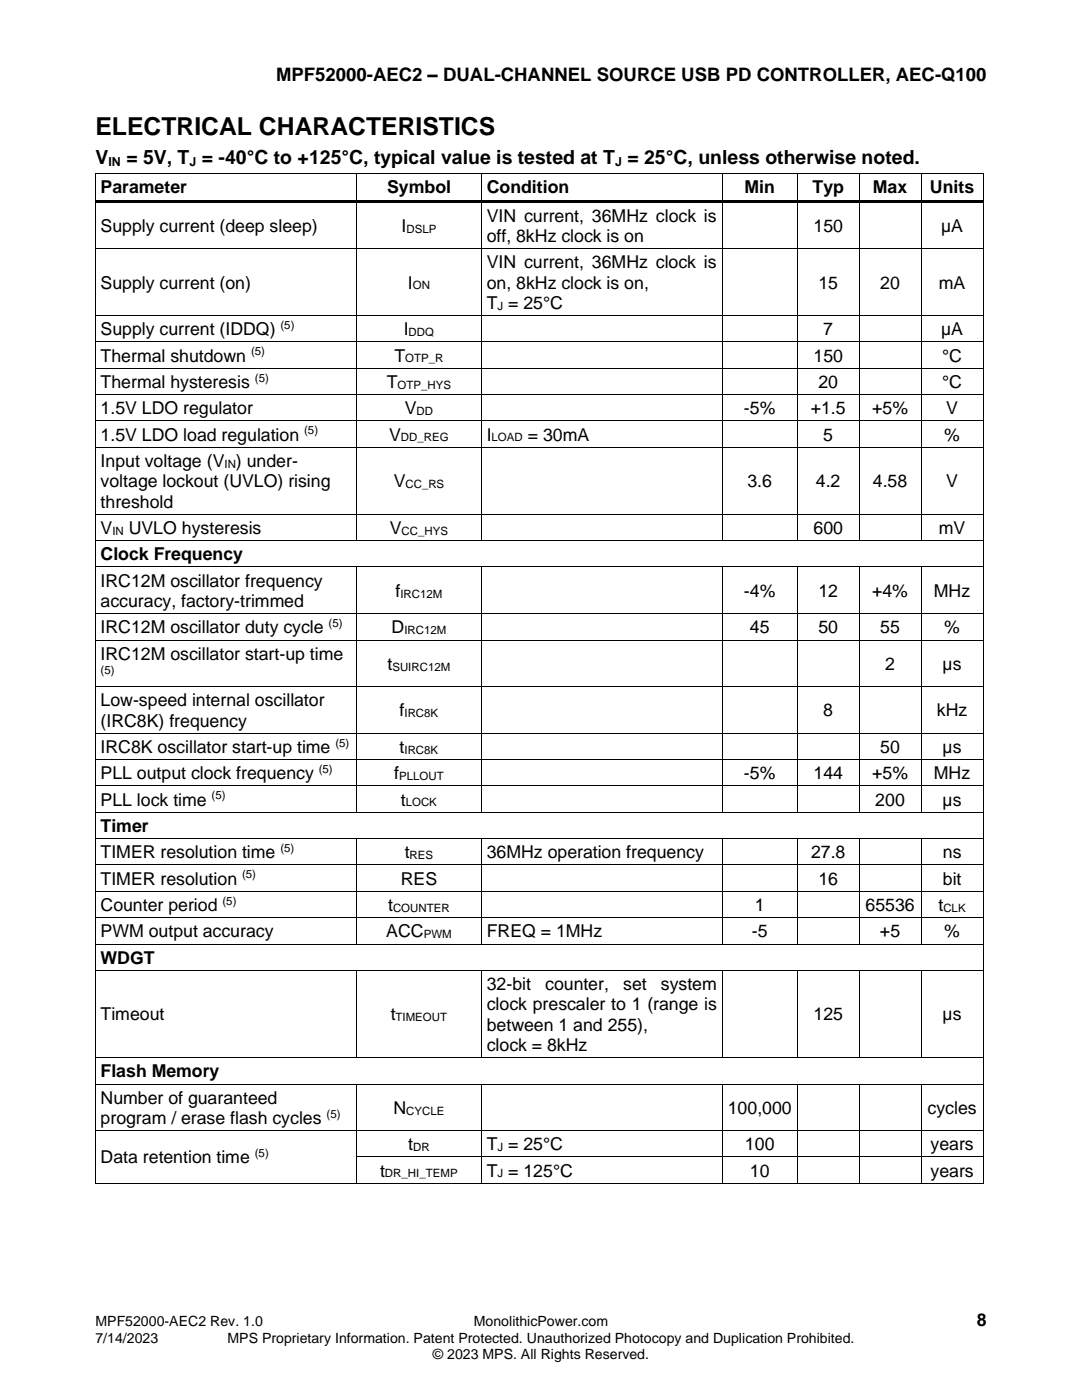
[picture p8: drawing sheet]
<svg xmlns="http://www.w3.org/2000/svg" width="216mm" height="279mm" viewBox="0 0 216 279" stroke-linecap="round" stroke-linejoin="round" font-family="sans-serif">
<defs><g id="words">
<text font-size="4.9" x="19" y="27">ELECTRICAL CHARACTERISTICS</text>
<g font-size="3.9">
<text x="19" y="32.7">V</text>
<text x="25.2" y="32.7">= 5V, T = -40°C to +125°C, typical value is tested at T = 25°C, unless otherwise noted.</text>
</g>
<text font-size="3.7" x="55.1" y="16.2">MPF52000-AEC2 – DUAL-CHANNEL SOURCE USB PD CONTROLLER, AEC-Q100</text>
<g font-size="3.5">
<text x="20.1" y="38.6">Parameter</text>
<text x="77.2" y="38.6">Symbol</text>
<text x="97.1" y="38.6">Condition</text>
<text x="148.5" y="38.6">Min</text>
<text x="162.1" y="38.6">Typ</text>
<text x="174.2" y="38.6">Max</text>
<text x="185.6" y="38.6">Units</text>
<text x="20.1" y="46.3">Supply current (deep sleep)</text>
<text x="80.1" y="46.3">I</text>
<text x="97.1" y="44.2">VIN current, 36MHz clock is</text>
<text x="162.3" y="46.3">150</text>
<text x="187.8" y="46.3">µA</text>
<text x="97.1" y="48.3">off, 8kHz clock is on</text>
<text x="97.1" y="53.5">VIN current, 36MHz clock is</text>
<text x="20.1" y="57.6">Supply current (on)</text>
<text x="81.4" y="57.6">I</text>
<text x="97.1" y="57.6">on, 8kHz clock is on,</text>
<text x="163.3" y="57.6">15</text>
<text x="175.7" y="57.6">20</text>
<text x="187.3" y="57.6">mA</text>
<text x="97.1" y="61.6">T = 25°C</text>
<text x="20.1" y="66.9">Supply current (IDDQ)</text>
<text x="80.6" y="66.9">I</text>
<text x="164.3" y="66.9">7</text>
<text x="187.8" y="66.9">µA</text>
<text x="20.1" y="72.2">Thermal shutdown</text>
<text x="20.1" y="77.4">Thermal hysteresis</text>
<text x="77.2" y="77.4">T</text>
<text x="78.7" y="72.2">T</text>
<text x="162.3" y="72.2">150</text>
<text x="163.3" y="77.4">20</text>
<text x="188" y="72.2">°C</text>
<text x="188" y="77.4">°C</text>
<text x="20.1" y="82.7">1.5V LDO regulator</text>
<text x="80.8" y="82.7">V</text>
<text x="148.5" y="82.7">-5%</text>
<text x="161.8" y="82.7">+1.5</text>
<text x="174" y="82.7">+5%</text>
<text x="188.8" y="82.7">V</text>
<text x="20.1" y="87.9">1.5V LDO load regulation</text>
<text x="77.6" y="87.9">V</text>
<text x="97.1" y="87.9">I</text>
<text x="105.3" y="87.9">= 30mA</text>
<text x="164.3" y="87.9">5</text>
<text x="188.4" y="87.9">%</text>
<text x="20.1" y="93.2">Input voltage (V ) under-</text>
<text x="20.1" y="97.2">voltage lockout (UVLO) rising</text>
<text x="20.1" y="101.3">threshold</text>
<text x="78.6" y="97.2">V</text>
<text x="149.1" y="97.2">3.6</text>
<text x="162.8" y="97.2">4.2</text>
<text x="174.2" y="97.2">4.58</text>
<text x="188.8" y="97.2">V</text>
<text x="20.1" y="106.6">V</text>
<text x="25.7" y="106.6">UVLO hysteresis</text>
<text x="77.8" y="106.6">V</text>
<text x="162.3" y="106.6">600</text>
<text x="187.3" y="106.6">mV</text>
<text x="20.1" y="111.8">Clock Frequency</text>
<text x="20.1" y="117.1">IRC12M oscillator frequency</text>
<text x="78.9" y="119.1">f</text>
<text x="148.5" y="119.1">-4%</text>
<text x="163.3" y="119.1">12</text>
<text x="174" y="119.1">+4%</text>
<text x="186.3" y="119.1">MHz</text>
<text x="20.1" y="121.1">accuracy, factory-trimmed</text>
<text x="20.1" y="126.4">IRC12M oscillator duty cycle</text>
<text x="20.1" y="131.6">IRC12M oscillator start-up time</text>
<text x="78.1" y="126.4">D</text>
<text x="149.6" y="126.4">45</text>
<text x="163.3" y="126.4">50</text>
<text x="175.7" y="126.4">55</text>
<text x="188.4" y="126.4">%</text>
<text x="77.3" y="133.7">t</text>
<text x="176.6" y="133.7">2</text>
<text x="188.1" y="133.7">µs</text>
<text x="20.1" y="141">Low-speed internal oscillator</text>
<text x="79.7" y="143">f</text>
<text x="164.3" y="143">8</text>
<text x="186.9" y="143">kHz</text>
<text x="20.1" y="145">(IRC8K) frequency</text>
<text x="20.1" y="150.3">IRC8K oscillator start-up time</text>
<text x="20.1" y="155.5">PLL output clock frequency</text>
<text x="78.7" y="155.5">f</text>
<text x="79.7" y="150.3">t</text>
<text x="148.5" y="155.5">-5%</text>
<text x="162.3" y="155.5">144</text>
<text x="174" y="155.5">+5%</text>
<text x="175.7" y="150.3">50</text>
<text x="186.3" y="155.5">MHz</text>
<text x="188.1" y="150.3">µs</text>
<text x="20.1" y="160.8">PLL lock time</text>
<text x="80" y="160.8">t</text>
<text x="174.7" y="160.8">200</text>
<text x="188.1" y="160.8">µs</text>
<text x="20.1" y="166">Timer</text>
<text x="20.1" y="171.3">TIMER resolution time</text>
<text x="80.8" y="171.3">t</text>
<text x="97.1" y="171.3">36MHz operation frequency</text>
<text x="161.8" y="171.3">27.8</text>
<text x="188.1" y="171.3">ns</text>
<text x="20.1" y="176.5">TIMER resolution</text>
<text x="80" y="176.5">RES</text>
<text x="163.3" y="176.5">16</text>
<text x="188.1" y="176.5">bit</text>
<text x="20.1" y="181.8">Counter period</text>
<text x="77.5" y="181.8">t</text>
<text x="150.6" y="181.8">1</text>
<text x="172.7" y="181.8">65536</text>
<text x="187.3" y="181.8">t</text>
<text x="20.1" y="187.1">PWM output accuracy</text>
<text x="77.1" y="187.1">ACC</text>
<text x="97.1" y="187.1">FREQ = 1MHz</text>
<text x="150" y="187.1">-5</text>
<text x="175.6" y="187.1">+5</text>
<text x="188.4" y="187.1">%</text>
<text x="20.1" y="192.3">WDGT</text>
<text x="97.1" y="197.6">32-bit</text>
<text x="108.8" y="197.6">counter,</text>
<text x="124.3" y="197.6">set</text>
<text x="131.9" y="197.6">system</text>
<text x="20.1" y="203.7">Timeout</text>
<text x="78" y="203.7">t</text>
<text x="97.1" y="201.6">clock prescaler to 1 (range is</text>
<text x="162.3" y="203.7">125</text>
<text x="188.1" y="203.7">µs</text>
<text x="97.1" y="205.7">between 1 and 255),</text>
<text x="97.1" y="209.8">clock = 8kHz</text>
<text x="20.1" y="215">Flash Memory</text>
<text x="20.1" y="220.3">Number of guaranteed</text>
<text x="20.1" y="224.3">program / erase flash cycles</text>
<text x="78.5" y="222.3">N</text>
<text x="145.2" y="222.3">100,000</text>
<text x="185.1" y="222.3">cycles</text>
<text x="20.1" y="232.2">Data retention time</text>
<text x="81.5" y="229.6">t</text>
<text x="97.1" y="229.6">T = 25°C</text>
<text x="148.6" y="229.6">100</text>
<text x="185.7" y="229.6">years</text>
<text x="75.8" y="234.8">t</text>
<text x="97.1" y="234.8">T = 125°C</text>
<text x="149.6" y="234.8">10</text>
<text x="185.7" y="234.8">years</text>
<text x="194.9" y="264.6">8</text>
</g>
<g font-size="2.8">
<text x="19" y="264.6">MPF52000-AEC2 Rev. 1.0</text>
<text x="19" y="267.9">7/14/2023</text>
<text x="45.4" y="267.9">MPS Proprietary Information. Patent Protected. Unauthorized Photocopy and Duplication Prohibited.</text>
<text x="94.6" y="264.6">MonolithicPower.com</text>
<text x="86.4" y="271.2">© 2023 MPS. All Rights Reserved.</text>
</g>
<g font-size="2.5">
<text x="21.6" y="33.1">IN</text>
<text x="37.8" y="33.1">J</text>
<text x="122.7" y="33.1">J</text>
</g>
<g font-size="2.3">
<text x="81.1" y="46.4">DSLP</text>
<text x="82.4" y="57.8">ON</text>
<text x="56" y="65.7">(5)</text>
<text x="99.3" y="61.8">J</text>
<text x="50.1" y="70.9">(5)</text>
<text x="81.5" y="67.1">DDQ</text>
<text x="50.9" y="76.2">(5)</text>
<text x="79.3" y="77.6">OTP_HYS</text>
<text x="80.9" y="72.3">OTP_R</text>
<text x="83.1" y="82.9">DD</text>
<text x="60.7" y="86.7">(5)</text>
<text x="80" y="88.1">DD_REG</text>
<text x="98.1" y="88.1">LOAD</text>
<text x="44.8" y="93.4">IN</text>
<text x="80.9" y="97.4">CC_RS</text>
<text x="22.4" y="106.7">IN</text>
<text x="80.1" y="106.7">CC_HYS</text>
<text x="79.9" y="119.3">IRC12M</text>
<text x="65.6" y="125.1">(5)</text>
<text x="80.7" y="126.5">IRC12M</text>
<text x="20.1" y="134.5">(5)</text>
<text x="78.3" y="133.8">SUIRC12M</text>
<text x="80.7" y="143.2">IRC8K</text>
<text x="66.9" y="149">(5)</text>
<text x="63.6" y="154.3">(5)</text>
<text x="79.6" y="155.7">PLLOUT</text>
<text x="80.7" y="150.4">IRC8K</text>
<text x="42.2" y="159.5">(5)</text>
<text x="81" y="160.9">LOCK</text>
<text x="56" y="170.1">(5)</text>
<text x="81.7" y="171.5">RES</text>
<text x="48.3" y="175.3">(5)</text>
<text x="44.4" y="180.6">(5)</text>
<text x="78.4" y="182">COUNTER</text>
<text x="188.2" y="182">CLK</text>
<text x="84.5" y="187.2">PWM</text>
<text x="78.9" y="203.8">TIMEOUT</text>
<text x="65.2" y="223.1">(5)</text>
<text x="81.1" y="222.5">CYCLE</text>
<text x="50.8" y="231">(5)</text>
<text x="82.4" y="229.7">DR</text>
<text x="99.3" y="229.7">J</text>
<text x="76.8" y="235">DR_HI_TEMP</text>
<text x="99.3" y="235">J</text>
</g>
</g></defs>
<g fill="#000">
<path d="M19 34.6h.1v.7h-.1z" fill-rule="evenodd"/>
<path d="M19 34.6h.1v.2h-.1z" fill-rule="evenodd"/>
<path d="M71.1 34.8h.1v.5h-.1z" fill-rule="evenodd"/>
<path d="M71.1 34.6h.1v.2h-.1z" fill-rule="evenodd"/>
<path d="M96 34.8h.2v.5h-.2z" fill-rule="evenodd"/>
<path d="M96 34.6h.2v.2h-.2z" fill-rule="evenodd"/>
<path d="M144 34.8h.2v.5h-.2z" fill-rule="evenodd"/>
<path d="M144 34.6h.2v.2h-.2z" fill-rule="evenodd"/>
<path d="M159 34.8h.2v.5h-.2z" fill-rule="evenodd"/>
<path d="M159 34.6h.2v.2h-.2z" fill-rule="evenodd"/>
<path d="M171.4 34.8h.1v.5h-.1z" fill-rule="evenodd"/>
<path d="M171.4 34.6h.1v.2h-.1z" fill-rule="evenodd"/>
<path d="M183.7 34.8h.2v.5h-.2z" fill-rule="evenodd"/>
<path d="M183.7 34.6h.2v.2h-.2z" fill-rule="evenodd"/>
<path d="M196.1 34.6h.2v.7h-.2z" fill-rule="evenodd"/>
<path d="M196.1 34.6h.2v.2h-.2z" fill-rule="evenodd"/>
<path d="M19 39.9h.1v1h-.1z" fill-rule="evenodd"/>
<path d="M19 49.5h.1v.7h-.1z" fill-rule="evenodd"/>
<path d="M19.1 39.9h52v.5h-52z" fill-rule="evenodd"/>
<path d="M71.1 40.4h.1v.5h-.1z" fill-rule="evenodd"/>
<path d="M71.1 39.9h.5v.5h-.5z" fill-rule="evenodd"/>
<path d="M71.1 49.5h.1v.7h-.1z" fill-rule="evenodd"/>
<path d="M71.6 39.9h24.4v.5h-24.4z" fill-rule="evenodd"/>
<path d="M96 40.4h.2v.5h-.2z" fill-rule="evenodd"/>
<path d="M96 39.9h.5v.5h-.5z" fill-rule="evenodd"/>
<path d="M96 49.5h.2v.7h-.2z" fill-rule="evenodd"/>
<path d="M96.5 39.9h47.5v.5h-47.5z" fill-rule="evenodd"/>
<path d="M144 40.4h.2v.5h-.2z" fill-rule="evenodd"/>
<path d="M144 39.9h.5v.5h-.5z" fill-rule="evenodd"/>
<path d="M144 49.5h.2v.7h-.2z" fill-rule="evenodd"/>
<path d="M144.5 39.9h14.5v.5h-14.5z" fill-rule="evenodd"/>
<path d="M159 40.4h.2v.5h-.2z" fill-rule="evenodd"/>
<path d="M159 39.9h.5v.5h-.5z" fill-rule="evenodd"/>
<path d="M159 49.5h.2v.7h-.2z" fill-rule="evenodd"/>
<path d="M159.5 39.9h11.9v.5h-11.9z" fill-rule="evenodd"/>
<path d="M171.4 40.4h.1v.5h-.1z" fill-rule="evenodd"/>
<path d="M171.4 39.9h.5v.5h-.5z" fill-rule="evenodd"/>
<path d="M171.4 49.5h.1v.7h-.1z" fill-rule="evenodd"/>
<path d="M171.9 39.9h11.8v.5h-11.8z" fill-rule="evenodd"/>
<path d="M183.7 40.4h.2v.5h-.2z" fill-rule="evenodd"/>
<path d="M183.7 39.9h.5v.5h-.5z" fill-rule="evenodd"/>
<path d="M183.7 49.5h.2v.7h-.2z" fill-rule="evenodd"/>
<path d="M184.2 39.9h11.9v.5h-11.9z" fill-rule="evenodd"/>
<path d="M196.1 39.9h.2v1h-.2z" fill-rule="evenodd"/>
<path d="M196.1 49.5h.2v.7h-.2z" fill-rule="evenodd"/>
<path d="M19 62.9h.1v.7h-.1z" fill-rule="evenodd"/>
<path d="M19 68.2h.1v.7h-.1z" fill-rule="evenodd"/>
<path d="M19 73.4h.1v.7h-.1z" fill-rule="evenodd"/>
<path d="M19 78.7h.1v.7h-.1z" fill-rule="evenodd"/>
<path d="M71.1 62.9h.1v.7h-.1z" fill-rule="evenodd"/>
<path d="M71.1 68.2h.1v.7h-.1z" fill-rule="evenodd"/>
<path d="M71.1 73.4h.1v.7h-.1z" fill-rule="evenodd"/>
<path d="M71.1 78.7h.1v.7h-.1z" fill-rule="evenodd"/>
<path d="M96 62.9h.2v.7h-.2z" fill-rule="evenodd"/>
<path d="M96 68.2h.2v.7h-.2z" fill-rule="evenodd"/>
<path d="M96 73.4h.2v.7h-.2z" fill-rule="evenodd"/>
<path d="M96 78.7h.2v.7h-.2z" fill-rule="evenodd"/>
<path d="M144 62.9h.2v.7h-.2z" fill-rule="evenodd"/>
<path d="M144 68.2h.2v.7h-.2z" fill-rule="evenodd"/>
<path d="M144 73.4h.2v.7h-.2z" fill-rule="evenodd"/>
<path d="M144 78.7h.2v.7h-.2z" fill-rule="evenodd"/>
<path d="M159 62.9h.2v.7h-.2z" fill-rule="evenodd"/>
<path d="M159 68.2h.2v.7h-.2z" fill-rule="evenodd"/>
<path d="M159 73.4h.2v.7h-.2z" fill-rule="evenodd"/>
<path d="M159 78.7h.2v.7h-.2z" fill-rule="evenodd"/>
<path d="M171.4 62.9h.1v.7h-.1z" fill-rule="evenodd"/>
<path d="M171.4 68.2h.1v.7h-.1z" fill-rule="evenodd"/>
<path d="M171.4 73.4h.1v.7h-.1z" fill-rule="evenodd"/>
<path d="M171.4 78.7h.1v.7h-.1z" fill-rule="evenodd"/>
<path d="M183.7 62.9h.2v.7h-.2z" fill-rule="evenodd"/>
<path d="M183.7 68.2h.2v.7h-.2z" fill-rule="evenodd"/>
<path d="M183.7 73.4h.2v.7h-.2z" fill-rule="evenodd"/>
<path d="M183.7 78.7h.2v.7h-.2z" fill-rule="evenodd"/>
<path d="M196.1 62.9h.2v.7h-.2z" fill-rule="evenodd"/>
<path d="M196.1 68.2h.2v.7h-.2z" fill-rule="evenodd"/>
<path d="M196.1 73.4h.2v.7h-.2z" fill-rule="evenodd"/>
<path d="M196.1 78.7h.2v.7h-.2z" fill-rule="evenodd"/>
<path d="M19 83.9h.1v.7h-.1z" fill-rule="evenodd"/>
<path d="M19 89.2h.1v.7h-.1z" fill-rule="evenodd"/>
<path d="M71.1 83.9h.1v.7h-.1z" fill-rule="evenodd"/>
<path d="M71.1 89.2h.1v.7h-.1z" fill-rule="evenodd"/>
<path d="M96 83.9h.2v.7h-.2z" fill-rule="evenodd"/>
<path d="M96 89.2h.2v.7h-.2z" fill-rule="evenodd"/>
<path d="M144 83.9h.2v.7h-.2z" fill-rule="evenodd"/>
<path d="M144 89.2h.2v.7h-.2z" fill-rule="evenodd"/>
<path d="M159 83.9h.2v.7h-.2z" fill-rule="evenodd"/>
<path d="M159 89.2h.2v.7h-.2z" fill-rule="evenodd"/>
<path d="M171.4 83.9h.1v.7h-.1z" fill-rule="evenodd"/>
<path d="M171.4 89.2h.1v.7h-.1z" fill-rule="evenodd"/>
<path d="M183.7 83.9h.2v.7h-.2z" fill-rule="evenodd"/>
<path d="M183.7 89.2h.2v.7h-.2z" fill-rule="evenodd"/>
<path d="M196.1 83.9h.2v.7h-.2z" fill-rule="evenodd"/>
<path d="M196.1 89.2h.2v.7h-.2z" fill-rule="evenodd"/>
<path d="M19 102.6h.1v.7h-.1z" fill-rule="evenodd"/>
<path d="M19 107.8h.1v.7h-.1z" fill-rule="evenodd"/>
<path d="M19 113.1h.1v.7h-.1z" fill-rule="evenodd"/>
<path d="M71.1 102.6h.1v.7h-.1z" fill-rule="evenodd"/>
<path d="M71.1 107.8h.1v.2h-.1z" fill-rule="evenodd"/>
<path d="M71.1 113.2h.1v.6h-.1z" fill-rule="evenodd"/>
<path d="M71.1 113.1h.1v.1h-.1z" fill-rule="evenodd"/>
<path d="M96 102.6h.2v.7h-.2z" fill-rule="evenodd"/>
<path d="M96 107.8h.2v.2h-.2z" fill-rule="evenodd"/>
<path d="M96 113.2h.2v.6h-.2z" fill-rule="evenodd"/>
<path d="M96 113.1h.2v.1h-.2z" fill-rule="evenodd"/>
<path d="M144 102.6h.2v.7h-.2z" fill-rule="evenodd"/>
<path d="M144 107.8h.2v.2h-.2z" fill-rule="evenodd"/>
<path d="M144 113.2h.2v.6h-.2z" fill-rule="evenodd"/>
<path d="M144 113.1h.2v.1h-.2z" fill-rule="evenodd"/>
<path d="M159 102.6h.2v.7h-.2z" fill-rule="evenodd"/>
<path d="M159 107.8h.2v.2h-.2z" fill-rule="evenodd"/>
<path d="M159 113.2h.2v.6h-.2z" fill-rule="evenodd"/>
<path d="M159 113.1h.2v.1h-.2z" fill-rule="evenodd"/>
<path d="M171.4 102.6h.1v.7h-.1z" fill-rule="evenodd"/>
<path d="M171.4 107.8h.1v.2h-.1z" fill-rule="evenodd"/>
<path d="M171.4 113.2h.1v.6h-.1z" fill-rule="evenodd"/>
<path d="M171.4 113.1h.1v.1h-.1z" fill-rule="evenodd"/>
<path d="M183.7 102.6h.2v.7h-.2z" fill-rule="evenodd"/>
<path d="M183.7 107.8h.2v.2h-.2z" fill-rule="evenodd"/>
<path d="M183.7 113.2h.2v.6h-.2z" fill-rule="evenodd"/>
<path d="M183.7 113.1h.2v.1h-.2z" fill-rule="evenodd"/>
<path d="M196.1 102.6h.2v.7h-.2z" fill-rule="evenodd"/>
<path d="M196.1 107.8h.2v.7h-.2z" fill-rule="evenodd"/>
<path d="M196.1 113.1h.2v.7h-.2z" fill-rule="evenodd"/>
<path d="M19 122.4h.1v.7h-.1z" fill-rule="evenodd"/>
<path d="M19 127.6h.1v.7h-.1z" fill-rule="evenodd"/>
<path d="M19 137h.1v.7h-.1z" fill-rule="evenodd"/>
<path d="M71.1 122.4h.1v.7h-.1z" fill-rule="evenodd"/>
<path d="M71.1 127.6h.1v.7h-.1z" fill-rule="evenodd"/>
<path d="M71.1 137h.1v.7h-.1z" fill-rule="evenodd"/>
<path d="M96 122.4h.2v.7h-.2z" fill-rule="evenodd"/>
<path d="M96 127.6h.2v.7h-.2z" fill-rule="evenodd"/>
<path d="M96 137h.2v.7h-.2z" fill-rule="evenodd"/>
<path d="M144 122.4h.2v.7h-.2z" fill-rule="evenodd"/>
<path d="M144 127.6h.2v.7h-.2z" fill-rule="evenodd"/>
<path d="M144 137h.2v.7h-.2z" fill-rule="evenodd"/>
<path d="M159 122.4h.2v.7h-.2z" fill-rule="evenodd"/>
<path d="M159 127.6h.2v.7h-.2z" fill-rule="evenodd"/>
<path d="M159 137h.2v.7h-.2z" fill-rule="evenodd"/>
<path d="M171.4 122.4h.1v.7h-.1z" fill-rule="evenodd"/>
<path d="M171.4 127.6h.1v.7h-.1z" fill-rule="evenodd"/>
<path d="M171.4 137h.1v.7h-.1z" fill-rule="evenodd"/>
<path d="M183.7 122.4h.2v.7h-.2z" fill-rule="evenodd"/>
<path d="M183.7 127.6h.2v.7h-.2z" fill-rule="evenodd"/>
<path d="M183.7 137h.2v.7h-.2z" fill-rule="evenodd"/>
<path d="M196.1 122.4h.2v.7h-.2z" fill-rule="evenodd"/>
<path d="M196.1 127.6h.2v.7h-.2z" fill-rule="evenodd"/>
<path d="M196.1 137h.2v.7h-.2z" fill-rule="evenodd"/>
<path d="M19 146.3h.1v.7h-.1z" fill-rule="evenodd"/>
<path d="M19 151.5h.1v.7h-.1z" fill-rule="evenodd"/>
<path d="M19 156.8h.1v.7h-.1z" fill-rule="evenodd"/>
<path d="M71.1 146.3h.1v.7h-.1z" fill-rule="evenodd"/>
<path d="M71.1 151.5h.1v.7h-.1z" fill-rule="evenodd"/>
<path d="M71.1 156.8h.1v.7h-.1z" fill-rule="evenodd"/>
<path d="M96 146.3h.2v.7h-.2z" fill-rule="evenodd"/>
<path d="M96 151.5h.2v.7h-.2z" fill-rule="evenodd"/>
<path d="M96 156.8h.2v.7h-.2z" fill-rule="evenodd"/>
<path d="M144 146.3h.2v.7h-.2z" fill-rule="evenodd"/>
<path d="M144 151.5h.2v.7h-.2z" fill-rule="evenodd"/>
<path d="M144 156.8h.2v.7h-.2z" fill-rule="evenodd"/>
<path d="M159 146.3h.2v.7h-.2z" fill-rule="evenodd"/>
<path d="M159 151.5h.2v.7h-.2z" fill-rule="evenodd"/>
<path d="M159 156.8h.2v.7h-.2z" fill-rule="evenodd"/>
<path d="M171.4 146.3h.1v.7h-.1z" fill-rule="evenodd"/>
<path d="M171.4 151.5h.1v.7h-.1z" fill-rule="evenodd"/>
<path d="M171.4 156.8h.1v.7h-.1z" fill-rule="evenodd"/>
<path d="M183.7 146.3h.2v.7h-.2z" fill-rule="evenodd"/>
<path d="M183.7 151.5h.2v.7h-.2z" fill-rule="evenodd"/>
<path d="M183.7 156.8h.2v.7h-.2z" fill-rule="evenodd"/>
<path d="M196.1 146.3h.2v.7h-.2z" fill-rule="evenodd"/>
<path d="M196.1 151.5h.2v.7h-.2z" fill-rule="evenodd"/>
<path d="M196.1 156.8h.2v.7h-.2z" fill-rule="evenodd"/>
<path d="M19 162h.1v.7h-.1z" fill-rule="evenodd"/>
<path d="M19 167.3h.1v.7h-.1z" fill-rule="evenodd"/>
<path d="M19 172.5h.1v.7h-.1z" fill-rule="evenodd"/>
<path d="M19 177.8h.1v.7h-.1z" fill-rule="evenodd"/>
<path d="M71.1 162h.1v.2h-.1z" fill-rule="evenodd"/>
<path d="M71.1 167.5h.1v.5h-.1z" fill-rule="evenodd"/>
<path d="M71.1 167.3h.1v.2h-.1z" fill-rule="evenodd"/>
<path d="M71.1 172.5h.1v.7h-.1z" fill-rule="evenodd"/>
<path d="M71.1 177.8h.1v.7h-.1z" fill-rule="evenodd"/>
<path d="M96 162h.2v.2h-.2z" fill-rule="evenodd"/>
<path d="M96 167.5h.2v.5h-.2z" fill-rule="evenodd"/>
<path d="M96 167.3h.2v.2h-.2z" fill-rule="evenodd"/>
<path d="M96 172.5h.2v.7h-.2z" fill-rule="evenodd"/>
<path d="M96 177.8h.2v.7h-.2z" fill-rule="evenodd"/>
<path d="M144 162h.2v.2h-.2z" fill-rule="evenodd"/>
<path d="M144 167.5h.2v.5h-.2z" fill-rule="evenodd"/>
<path d="M144 167.3h.2v.2h-.2z" fill-rule="evenodd"/>
<path d="M144 172.5h.2v.7h-.2z" fill-rule="evenodd"/>
<path d="M144 177.8h.2v.7h-.2z" fill-rule="evenodd"/>
<path d="M159 162h.2v.2h-.2z" fill-rule="evenodd"/>
<path d="M159 167.5h.2v.5h-.2z" fill-rule="evenodd"/>
<path d="M159 167.3h.2v.2h-.2z" fill-rule="evenodd"/>
<path d="M159 172.5h.2v.7h-.2z" fill-rule="evenodd"/>
<path d="M159 177.8h.2v.7h-.2z" fill-rule="evenodd"/>
<path d="M171.4 162h.1v.2h-.1z" fill-rule="evenodd"/>
<path d="M171.4 167.5h.1v.5h-.1z" fill-rule="evenodd"/>
<path d="M171.4 167.3h.1v.2h-.1z" fill-rule="evenodd"/>
<path d="M171.4 172.5h.1v.7h-.1z" fill-rule="evenodd"/>
<path d="M171.4 177.8h.1v.7h-.1z" fill-rule="evenodd"/>
<path d="M183.7 162h.2v.2h-.2z" fill-rule="evenodd"/>
<path d="M183.7 167.5h.2v.5h-.2z" fill-rule="evenodd"/>
<path d="M183.7 167.3h.2v.2h-.2z" fill-rule="evenodd"/>
<path d="M183.7 172.5h.2v.7h-.2z" fill-rule="evenodd"/>
<path d="M183.7 177.8h.2v.7h-.2z" fill-rule="evenodd"/>
<path d="M196.1 162h.2v.7h-.2z" fill-rule="evenodd"/>
<path d="M196.1 167.3h.2v.7h-.2z" fill-rule="evenodd"/>
<path d="M196.1 172.5h.2v.7h-.2z" fill-rule="evenodd"/>
<path d="M196.1 177.8h.2v.7h-.2z" fill-rule="evenodd"/>
<path d="M19 183.1h.1v.7h-.1z" fill-rule="evenodd"/>
<path d="M19 188.3h.1v.7h-.1z" fill-rule="evenodd"/>
<path d="M19 193.6h.1v.7h-.1z" fill-rule="evenodd"/>
<path d="M71.1 183.1h.1v.7h-.1z" fill-rule="evenodd"/>
<path d="M71.1 188.3h.1v.2h-.1z" fill-rule="evenodd"/>
<path d="M71.1 193.7h.1v.6h-.1z" fill-rule="evenodd"/>
<path d="M71.1 193.6h.1v.1h-.1z" fill-rule="evenodd"/>
<path d="M96 183.1h.2v.7h-.2z" fill-rule="evenodd"/>
<path d="M96 188.3h.2v.2h-.2z" fill-rule="evenodd"/>
<path d="M96 193.7h.2v.6h-.2z" fill-rule="evenodd"/>
<path d="M96 193.6h.2v.1h-.2z" fill-rule="evenodd"/>
<path d="M144 183.1h.2v.7h-.2z" fill-rule="evenodd"/>
<path d="M144 188.3h.2v.2h-.2z" fill-rule="evenodd"/>
<path d="M144 193.7h.2v.6h-.2z" fill-rule="evenodd"/>
<path d="M144 193.6h.2v.1h-.2z" fill-rule="evenodd"/>
<path d="M159 183.1h.2v.7h-.2z" fill-rule="evenodd"/>
<path d="M159 188.3h.2v.2h-.2z" fill-rule="evenodd"/>
<path d="M159 193.7h.2v.6h-.2z" fill-rule="evenodd"/>
<path d="M159 193.6h.2v.1h-.2z" fill-rule="evenodd"/>
<path d="M171.4 183.1h.1v.7h-.1z" fill-rule="evenodd"/>
<path d="M171.4 188.3h.1v.2h-.1z" fill-rule="evenodd"/>
<path d="M171.4 193.7h.1v.6h-.1z" fill-rule="evenodd"/>
<path d="M171.4 193.6h.1v.1h-.1z" fill-rule="evenodd"/>
<path d="M183.7 183.1h.2v.7h-.2z" fill-rule="evenodd"/>
<path d="M183.7 188.3h.2v.2h-.2z" fill-rule="evenodd"/>
<path d="M183.7 193.7h.2v.6h-.2z" fill-rule="evenodd"/>
<path d="M183.7 193.6h.2v.1h-.2z" fill-rule="evenodd"/>
<path d="M196.1 183.1h.2v.7h-.2z" fill-rule="evenodd"/>
<path d="M196.1 188.3h.2v.7h-.2z" fill-rule="evenodd"/>
<path d="M196.1 193.6h.2v.7h-.2z" fill-rule="evenodd"/>
<path d="M19 211h.1v.7h-.1z" fill-rule="evenodd"/>
<path d="M19 216.3h.1v.7h-.1z" fill-rule="evenodd"/>
<path d="M71.1 211h.1v.2h-.1z" fill-rule="evenodd"/>
<path d="M71.1 216.4h.1v.6h-.1z" fill-rule="evenodd"/>
<path d="M71.1 216.3h.1v.1h-.1z" fill-rule="evenodd"/>
<path d="M96 211h.2v.2h-.2z" fill-rule="evenodd"/>
<path d="M96 216.4h.2v.6h-.2z" fill-rule="evenodd"/>
<path d="M96 216.3h.2v.1h-.2z" fill-rule="evenodd"/>
<path d="M144 211h.2v.2h-.2z" fill-rule="evenodd"/>
<path d="M144 216.4h.2v.6h-.2z" fill-rule="evenodd"/>
<path d="M144 216.3h.2v.1h-.2z" fill-rule="evenodd"/>
<path d="M159 211h.2v.2h-.2z" fill-rule="evenodd"/>
<path d="M159 216.4h.2v.6h-.2z" fill-rule="evenodd"/>
<path d="M159 216.3h.2v.1h-.2z" fill-rule="evenodd"/>
<path d="M171.4 211h.1v.2h-.1z" fill-rule="evenodd"/>
<path d="M171.4 216.4h.1v.6h-.1z" fill-rule="evenodd"/>
<path d="M171.4 216.3h.1v.1h-.1z" fill-rule="evenodd"/>
<path d="M183.7 211h.2v.2h-.2z" fill-rule="evenodd"/>
<path d="M183.7 216.4h.2v.6h-.2z" fill-rule="evenodd"/>
<path d="M183.7 216.3h.2v.1h-.2z" fill-rule="evenodd"/>
<path d="M196.1 211h.2v.7h-.2z" fill-rule="evenodd"/>
<path d="M196.1 216.3h.2v.7h-.2z" fill-rule="evenodd"/>
<path d="M19 225.6h.1v.7h-.1z" fill-rule="evenodd"/>
<path d="M19 230.8h.1v.7h-.1z" fill-rule="evenodd"/>
<path d="M19 236.1h.1v.2h-.1z" fill-rule="evenodd"/>
<path d="M19 236.1h.1v.2h-.1z" fill-rule="evenodd"/>
<path d="M71.1 225.6h.1v.7h-.1z" fill-rule="evenodd"/>
<path d="M71.1 230.8h.1v.7h-.1z" fill-rule="evenodd"/>
<path d="M71.1 236.1h.1v.2h-.1z" fill-rule="evenodd"/>
<path d="M96 225.6h.2v.7h-.2z" fill-rule="evenodd"/>
<path d="M96 230.8h.2v.7h-.2z" fill-rule="evenodd"/>
<path d="M96 236.1h.2v.2h-.2z" fill-rule="evenodd"/>
<path d="M144 225.6h.2v.7h-.2z" fill-rule="evenodd"/>
<path d="M144 230.8h.2v.7h-.2z" fill-rule="evenodd"/>
<path d="M144 236.1h.2v.2h-.2z" fill-rule="evenodd"/>
<path d="M159 225.6h.2v.7h-.2z" fill-rule="evenodd"/>
<path d="M159 230.8h.2v.7h-.2z" fill-rule="evenodd"/>
<path d="M159 236.1h.2v.2h-.2z" fill-rule="evenodd"/>
<path d="M171.4 225.6h.1v.7h-.1z" fill-rule="evenodd"/>
<path d="M171.4 230.8h.1v.7h-.1z" fill-rule="evenodd"/>
<path d="M171.4 236.1h.1v.2h-.1z" fill-rule="evenodd"/>
<path d="M183.7 225.6h.2v.7h-.2z" fill-rule="evenodd"/>
<path d="M183.7 230.8h.2v.7h-.2z" fill-rule="evenodd"/>
<path d="M183.7 236.1h.2v.2h-.2z" fill-rule="evenodd"/>
<path d="M196.1 225.6h.2v.7h-.2z" fill-rule="evenodd"/>
<path d="M196.1 230.8h.2v.7h-.2z" fill-rule="evenodd"/>
<path d="M196.1 236.1h.2v.2h-.2z" fill-rule="evenodd"/>
<path d="M196.1 236.1h.2v.2h-.2z" fill-rule="evenodd"/>
</g>
<g fill="none" stroke="#000" stroke-width=".2">
<path d="M19 35.3v4.6M19.1 34.7h52M71.1 35.3v4.6M71.2 34.7h24.8M96.1 35.3v4.6M96.2 34.7h47.8M144.1 35.3v4.6M144.2 34.7h14.8M159.1 35.3v4.6M159.2 34.7h12.2M171.4 35.3v4.6M171.5 34.7h12.2"/>
<path d="M183.8 35.3v4.6M183.9 34.7h12.2M196.2 35.3v4.6M19 40.9v8.6M19 50.2v12.7M19.1 49.6h52M71.1 40.9v8.6M71.1 50.2v12.7M71.2 49.6h24.8M96.1 40.9v8.6M96.1 50.2v12.7M96.2 49.6h47.8"/>
<path d="M144.1 40.9v8.6M144.1 50.2v12.7M144.2 49.6h14.8M159.1 40.9v8.6M159.1 50.2v12.7M159.2 49.6h12.2M171.4 40.9v8.6M171.4 50.2v12.7M171.5 49.6h12.2M183.8 40.9v8.6M183.8 50.2v12.7M183.9 49.6h12.2"/>
<path d="M196.2 40.9v8.6M196.2 50.2v12.7M19 63.6v4.6M19 68.9v4.5M19 74.1v4.6M19 79.4v4.5M19.1 63h52M19.1 68.2h52M19.1 73.5h52M19.1 78.7h52M71.1 63.6v4.6M71.1 68.9v4.5"/>
<path d="M71.1 74.1v4.6M71.1 79.4v4.5M71.2 63h24.8M71.2 68.2h24.8M71.2 73.5h24.8M71.2 78.7h24.8M96.1 63.6v4.6M96.1 68.9v4.5M96.1 74.1v4.6M96.1 79.4v4.5M96.2 63h47.8M96.2 68.2h47.8"/>
<path d="M96.2 73.5h47.8M96.2 78.7h47.8M144.1 63.6v4.6M144.1 68.9v4.5M144.1 74.1v4.6M144.1 79.4v4.5M144.2 63h14.8M144.2 68.2h14.8M144.2 73.5h14.8M144.2 78.7h14.8M159.1 63.6v4.6M159.1 68.9v4.5"/>
<path d="M159.1 74.1v4.6M159.1 79.4v4.5M159.2 63h12.2M159.2 68.2h12.2M159.2 73.5h12.2M159.2 78.7h12.2M171.4 63.6v4.6M171.4 68.9v4.5M171.4 74.1v4.6M171.4 79.4v4.5M171.5 63h12.2M171.5 68.2h12.2"/>
<path d="M171.5 73.5h12.2M171.5 78.7h12.2M183.8 63.6v4.6M183.8 68.9v4.5M183.8 74.1v4.6M183.8 79.4v4.5M183.9 63h12.2M183.9 68.2h12.2M183.9 73.5h12.2M183.9 78.7h12.2M196.2 63.6v4.6M196.2 68.9v4.5"/>
<path d="M196.2 74.1v4.6M196.2 79.4v4.5M19 84.6v4.6M19 89.9v12.7M19.1 84h52M19.1 89.3h52M71.1 84.6v4.6M71.1 89.9v12.7M71.2 84h24.8M71.2 89.3h24.8M96.1 84.6v4.6M96.1 89.9v12.7"/>
<path d="M96.2 84h47.8M96.2 89.3h47.8M144.1 84.6v4.6M144.1 89.9v12.7M144.2 84h14.8M144.2 89.3h14.8M159.1 84.6v4.6M159.1 89.9v12.7M159.2 84h12.2M159.2 89.3h12.2M171.4 84.6v4.6M171.4 89.9v12.7"/>
<path d="M171.5 84h12.2M171.5 89.3h12.2M183.8 84.6v4.6M183.8 89.9v12.7M183.9 84h12.2M183.9 89.3h12.2M196.2 84.6v4.6M196.2 89.9v12.7M19 103.3v4.5M19 108.5v4.6M19 113.8v8.6M19.1 102.6h52"/>
<path d="M19.1 107.9h52M19.1 113.1h52M71.1 103.3v4.5M71.1 113.8v8.6M71.2 102.6h24.8M71.2 107.9h24.8M71.2 113.1h24.8M96.1 103.3v4.5M96.1 113.8v8.6M96.2 102.6h47.8M96.2 107.9h47.8M96.2 113.1h47.8"/>
<path d="M144.1 103.3v4.5M144.1 113.8v8.6M144.2 102.6h14.8M144.2 107.9h14.8M144.2 113.1h14.8M159.1 103.3v4.5M159.1 113.8v8.6M159.2 102.6h12.2M159.2 107.9h12.2M159.2 113.1h12.2M171.4 103.3v4.5M171.4 113.8v8.6"/>
<path d="M171.5 102.6h12.2M171.5 107.9h12.2M171.5 113.1h12.2M183.8 103.3v4.5M183.8 113.8v8.6M183.9 102.6h12.2M183.9 107.9h12.2M183.9 113.1h12.2M196.2 103.3v4.5M196.2 108.5v4.6M196.2 113.8v8.6M19 123.1v4.5"/>
<path d="M19 128.3v8.7M19 137.7v8.6M19.1 122.5h52M19.1 127.7h52M19.1 137h52M71.1 123.1v4.5M71.1 128.3v8.7M71.1 137.7v8.6M71.2 122.5h24.8M71.2 127.7h24.8M71.2 137h24.8M96.1 123.1v4.5"/>
<path d="M96.1 128.3v8.7M96.1 137.7v8.6M96.2 122.5h47.8M96.2 127.7h47.8M96.2 137h47.8M144.1 123.1v4.5M144.1 128.3v8.7M144.1 137.7v8.6M144.2 122.5h14.8M144.2 127.7h14.8M144.2 137h14.8M159.1 123.1v4.5"/>
<path d="M159.1 128.3v8.7M159.1 137.7v8.6M159.2 122.5h12.2M159.2 127.7h12.2M159.2 137h12.2M171.4 123.1v4.5M171.4 128.3v8.7M171.4 137.7v8.6M171.5 122.5h12.2M171.5 127.7h12.2M171.5 137h12.2M183.8 123.1v4.5"/>
<path d="M183.8 128.3v8.7M183.8 137.7v8.6M183.9 122.5h12.2M183.9 127.7h12.2M183.9 137h12.2M196.2 123.1v4.5M196.2 128.3v8.7M196.2 137.7v8.6M19 147v4.5M19 152.2v4.6M19 157.5v4.5M19.1 146.4h52"/>
<path d="M19.1 151.6h52M19.1 156.9h52M71.1 147v4.5M71.1 152.2v4.6M71.1 157.5v4.5M71.2 146.4h24.8M71.2 151.6h24.8M71.2 156.9h24.8M96.1 147v4.5M96.1 152.2v4.6M96.1 157.5v4.5M96.2 146.4h47.8"/>
<path d="M96.2 151.6h47.8M96.2 156.9h47.8M144.1 147v4.5M144.1 152.2v4.6M144.1 157.5v4.5M144.2 146.4h14.8M144.2 151.6h14.8M144.2 156.9h14.8M159.1 147v4.5M159.1 152.2v4.6M159.1 157.5v4.5M159.2 146.4h12.2"/>
<path d="M159.2 151.6h12.2M159.2 156.9h12.2M171.4 147v4.5M171.4 152.2v4.6M171.4 157.5v4.5M171.5 146.4h12.2M171.5 151.6h12.2M171.5 156.9h12.2M183.8 147v4.5M183.8 152.2v4.6M183.8 157.5v4.5M183.9 146.4h12.2"/>
<path d="M183.9 151.6h12.2M183.9 156.9h12.2M196.2 147v4.5M196.2 152.2v4.6M196.2 157.5v4.5M19 162.7v4.6M19 168v4.5M19 173.2v4.6M19 178.5v4.6M19.1 162.1h52M19.1 167.4h52M19.1 172.6h52"/>
<path d="M19.1 177.9h52M71.1 168v4.5M71.1 173.2v4.6M71.1 178.5v4.6M71.2 162.1h24.8M71.2 167.4h24.8M71.2 172.6h24.8M71.2 177.9h24.8M96.1 168v4.5M96.1 173.2v4.6M96.1 178.5v4.6M96.2 162.1h47.8"/>
<path d="M96.2 167.4h47.8M96.2 172.6h47.8M96.2 177.9h47.8M144.1 168v4.5M144.1 173.2v4.6M144.1 178.5v4.6M144.2 162.1h14.8M144.2 167.4h14.8M144.2 172.6h14.8M144.2 177.9h14.8M159.1 168v4.5M159.1 173.2v4.6"/>
<path d="M159.1 178.5v4.6M159.2 162.1h12.2M159.2 167.4h12.2M159.2 172.6h12.2M159.2 177.9h12.2M171.4 168v4.5M171.4 173.2v4.6M171.4 178.5v4.6M171.5 162.1h12.2M171.5 167.4h12.2M171.5 172.6h12.2M171.5 177.9h12.2"/>
<path d="M183.8 168v4.5M183.8 173.2v4.6M183.8 178.5v4.6M183.9 162.1h12.2M183.9 167.4h12.2M183.9 172.6h12.2M183.9 177.9h12.2M196.2 162.7v4.6M196.2 168v4.5M196.2 173.2v4.6M196.2 178.5v4.6M19 183.8v4.5"/>
<path d="M19 189v4.6M19 194.3v16.7M19.1 183.1h52M19.1 188.4h52M19.1 193.6h52M71.1 183.8v4.5M71.1 194.3v16.7M71.2 183.1h24.8M71.2 188.4h24.8M71.2 193.6h24.8M96.1 183.8v4.5M96.1 194.3v16.7"/>
<path d="M96.2 183.1h47.8M96.2 188.4h47.8M96.2 193.6h47.8M144.1 183.8v4.5M144.1 194.3v16.7M144.2 183.1h14.8M144.2 188.4h14.8M144.2 193.6h14.8M159.1 183.8v4.5M159.1 194.3v16.7M159.2 183.1h12.2M159.2 188.4h12.2"/>
<path d="M159.2 193.6h12.2M171.4 183.8v4.5M171.4 194.3v16.7M171.5 183.1h12.2M171.5 188.4h12.2M171.5 193.6h12.2M183.8 183.8v4.5M183.8 194.3v16.7M183.9 183.1h12.2M183.9 188.4h12.2M183.9 193.6h12.2M196.2 183.8v4.5"/>
<path d="M196.2 189v4.6M196.2 194.3v16.7M19 211.7v4.6M19 217v8.6M19.1 211.1h52M19.1 216.3h52M71.1 217v8.6M71.2 211.1h24.8M71.2 216.3h24.8M96.1 217v8.6M96.2 211.1h47.8M96.2 216.3h47.8"/>
<path d="M144.1 217v8.6M144.2 211.1h14.8M144.2 216.3h14.8M159.1 217v8.6M159.2 211.1h12.2M159.2 216.3h12.2M171.4 217v8.6M171.5 211.1h12.2M171.5 216.3h12.2M183.8 217v8.6M183.9 211.1h12.2M183.9 216.3h12.2"/>
<path d="M196.2 211.7v4.6M196.2 217v8.6M19 226.3v4.5M19 231.5v4.6M19.1 225.7h52M19.1 236.2h52M71.1 226.3v4.5M71.1 231.5v4.6M71.2 225.7h24.8M71.2 230.9h24.8M71.2 236.2h24.8M96.1 226.3v4.5"/>
<path d="M96.1 231.5v4.6M96.2 225.7h47.8M96.2 230.9h47.8M96.2 236.2h47.8M144.1 226.3v4.5M144.1 231.5v4.6M144.2 225.7h14.8M144.2 230.9h14.8M144.2 236.2h14.8M159.1 226.3v4.5M159.1 231.5v4.6M159.2 225.7h12.2"/>
<path d="M159.2 230.9h12.2M159.2 236.2h12.2M171.4 226.3v4.5M171.4 231.5v4.6M171.5 225.7h12.2M171.5 230.9h12.2M171.5 236.2h12.2M183.8 226.3v4.5M183.8 231.5v4.6M183.9 225.7h12.2M183.9 230.9h12.2M183.9 236.2h12.2"/>
<path d="M196.2 226.3v4.5M196.2 231.5v4.6"/>
</g>
<use href="#words"/>
</svg>
